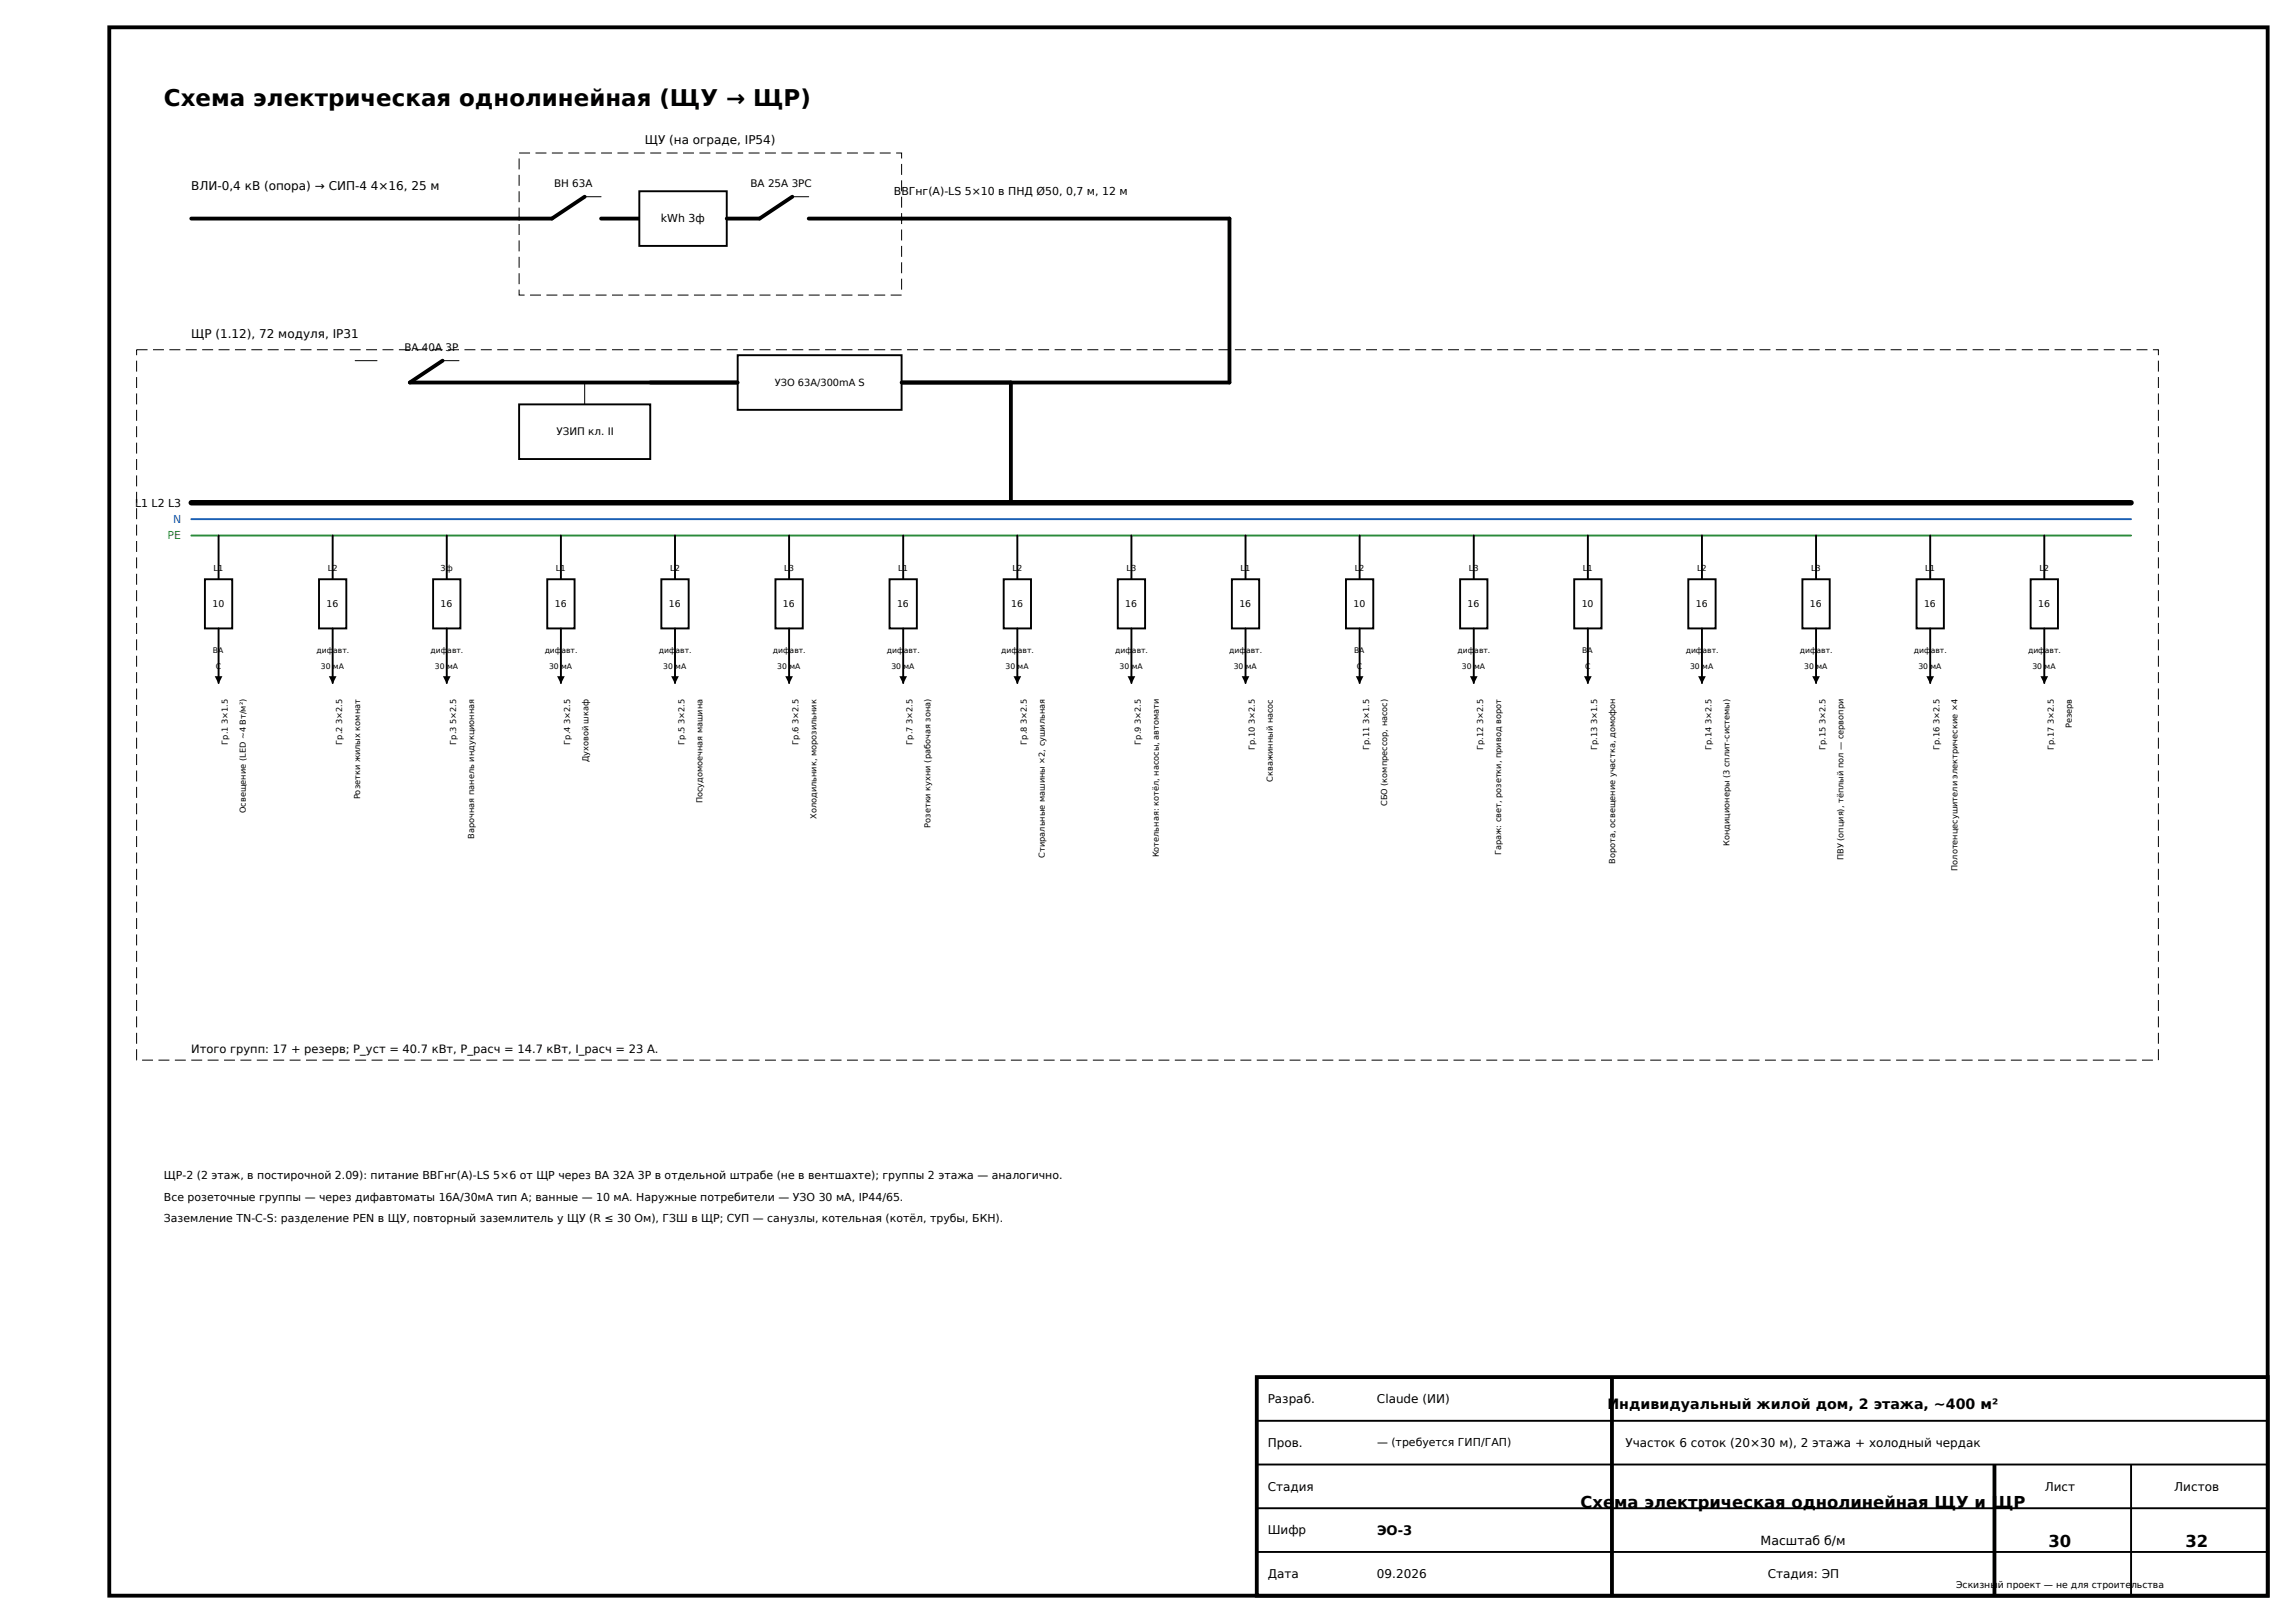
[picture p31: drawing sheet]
<svg xmlns="http://www.w3.org/2000/svg" width="420mm" height="297mm" viewBox="0 0 420 297" stroke-linecap="round" stroke-linejoin="round" font-family="sans-serif">
<defs><g id="words">
<text font-size="4.2" x="30" y="19.5">Схема электрическая однолинейная (ЩУ → ЩР)</text>
<g font-size="3">
<text x="289.2" y="276">Схема электрическая однолинейная ЩУ и ЩР</text>
<text x="374.9" y="283">30</text>
<text x="399.9" y="283">32</text>
</g>
<text font-size="2.6" x="294.2" y="257.9">Индивидуальный жилой дом, 2 этажа, ~400 м²</text>
<text font-size="2.4" x="252" y="280.8">ЭО-3</text>
<text font-size="2.3" x="322.2" y="282.8">Масштаб б/м</text>
<g font-size="2.2">
<text x="118" y="26.3">ЩУ (на ограде, IP54)</text>
<text x="35" y="34.8">ВЛИ-0,4 кВ (опора) → СИП-4 4×16, 25 м</text>
<text x="35" y="61.8">ЩР (1.12), 72 модуля, IP31</text>
<text x="232" y="256.8">Разраб.</text>
<text x="252" y="256.8">Claude (ИИ)</text>
<text x="232" y="264.8">Пров.</text>
<text x="297.5" y="264.8">Участок 6 соток (20×30 м), 2 этажа + холодный чердак</text>
<text x="232" y="272.8">Стадия</text>
<text x="374.2" y="272.8">Лист</text>
<text x="397.9" y="272.8">Листов</text>
<text x="232" y="280.8">Шифр</text>
<text x="232" y="288.8">Дата</text>
<text x="252" y="288.8">09.2026</text>
<text x="323.5" y="288.8">Стадия: ЭП</text>
</g>
<text font-size="2.1" x="35" y="192.7">Итого групп: 17 + резерв; P_уст = 40.7 кВт, P_расч = 14.7 кВт, I_расч = 23 А.</text>
<g font-size="2">
<text x="163.6" y="35.7">ВВГнг(A)-LS 5×10 в ПНД Ø50, 0,7 м, 12 м</text>
<text x="121" y="40.7">kWh 3ф</text>
<text x="24.7" y="92.7">L1 L2 L3</text>
<text x="30" y="215.7">ЩР-2 (2 этаж, в постирочной 2.09): питание ВВГнг(A)-LS 5×6 от ЩР через ВА 32A 3P в отдельной штрабе (не в вентшахте); группы 2 этажа — аналогично.</text>
<text x="30" y="219.7">Все розеточные группы — через дифавтоматы 16A/30мА тип A; ванные — 10 мА. Наружные потребители — УЗО 30 мА, IP44/65.</text>
<text x="30" y="223.7">Заземление TN-C-S: разделение PEN в ЩУ, повторный заземлитель у ЩУ (R ≤ 30 Ом), ГЗШ в ЩР; СУП — санузлы, котельная (котёл, трубы, БКН).</text>
<text x="252" y="264.7">— (требуется ГИП/ГАП)</text>
</g>
<text font-size="2" fill="#1a5fb4" x="31.7" y="95.7">N</text>
<text font-size="2" fill="#2a8a3a" x="30.7" y="98.7">PE</text>
<g font-size="1.9">
<text x="101.4" y="34.2">ВН 63A</text>
<text x="137.4" y="34.2">ВА 25A 3PC</text>
<text x="74" y="64.2">ВА 40A 3P</text>
<text x="101.8" y="79.7">УЗИП кл. II</text>
</g>
<text font-size="1.8" x="141.8" y="70.6">УЗО 63A/300mA S</text>
<g font-size="1.7">
<text x="38.9" y="111.1">10</text>
<text x="59.8" y="111.1">16</text>
<text x="80.6" y="111.1">16</text>
<text x="101.5" y="111.1">16</text>
<text x="122.4" y="111.1">16</text>
<text x="143.3" y="111.1">16</text>
<text x="164.2" y="111.1">16</text>
<text x="185.1" y="111.1">16</text>
<text x="205.9" y="111.1">16</text>
<text x="226.8" y="111.1">16</text>
<text x="247.7" y="111.1">10</text>
<text x="268.6" y="111.1">16</text>
<text x="289.5" y="111.1">10</text>
<text x="310.3" y="111.1">16</text>
<text x="331.2" y="111.1">16</text>
<text x="352.1" y="111.1">16</text>
<text x="373" y="111.1">16</text>
<text x="358" y="290.6">Эскизный проект — не для строительства</text>
</g>
<g font-size="1.5">
<text x="39.1" y="104.5">L1</text>
<text x="60" y="104.5">L2</text>
<text x="80.6" y="104.5">3ф</text>
<text x="101.8" y="104.5">L1</text>
<text x="122.6" y="104.5">L2</text>
<text x="143.5" y="104.5">L3</text>
<text x="164.4" y="104.5">L1</text>
<text x="185.3" y="104.5">L2</text>
<text x="206.2" y="104.5">L3</text>
<text x="227" y="104.5">L1</text>
<text x="247.9" y="104.5">L2</text>
<text x="268.8" y="104.5">L3</text>
<text x="289.7" y="104.5">L1</text>
<text x="310.6" y="104.5">L2</text>
<text x="331.4" y="104.5">L3</text>
<text x="352.3" y="104.5">L1</text>
<text x="373.2" y="104.5">L2</text>
<text x="41.7" y="136.2" transform="rotate(-90 41.7 136.2)">Гр.1 3×1.5</text>
<text x="62.6" y="136.2" transform="rotate(-90 62.6 136.2)">Гр.2 3×2.5</text>
<text x="83.5" y="136.2" transform="rotate(-90 83.5 136.2)">Гр.3 5×2.5</text>
<text x="104.4" y="136.2" transform="rotate(-90 104.4 136.2)">Гр.4 3×2.5</text>
<text x="125.2" y="136.2" transform="rotate(-90 125.2 136.2)">Гр.5 3×2.5</text>
<text x="146.1" y="136.2" transform="rotate(-90 146.1 136.2)">Гр.6 3×2.5</text>
<text x="167" y="136.2" transform="rotate(-90 167 136.2)">Гр.7 3×2.5</text>
<text x="187.9" y="136.2" transform="rotate(-90 187.9 136.2)">Гр.8 3×2.5</text>
<text x="208.8" y="136.2" transform="rotate(-90 208.8 136.2)">Гр.9 3×2.5</text>
<text x="229.7" y="137.2" transform="rotate(-90 229.7 137.2)">Гр.10 3×2.5</text>
<text x="250.5" y="137.2" transform="rotate(-90 250.5 137.2)">Гр.11 3×1.5</text>
<text x="271.4" y="137.2" transform="rotate(-90 271.4 137.2)">Гр.12 3×2.5</text>
<text x="292.3" y="137.2" transform="rotate(-90 292.3 137.2)">Гр.13 3×1.5</text>
<text x="313.2" y="137.2" transform="rotate(-90 313.2 137.2)">Гр.14 3×2.5</text>
<text x="334.1" y="137.2" transform="rotate(-90 334.1 137.2)">Гр.15 3×2.5</text>
<text x="355" y="137.2" transform="rotate(-90 355 137.2)">Гр.16 3×2.5</text>
<text x="375.8" y="137.2" transform="rotate(-90 375.8 137.2)">Гр.17 3×2.5</text>
<text x="379.1" y="133.3" transform="rotate(-90 379.1 133.3)">Резерв</text>
<text x="107.7" y="139.5" transform="rotate(-90 107.7 139.5)">Духовой шкаф</text>
<text x="233" y="143.1" transform="rotate(-90 233 143.1)">Скважинный насос</text>
<text x="45" y="148.8" transform="rotate(-90 45 148.8)">Освещение (LED ~4 Вт/м²)</text>
<text x="65.9" y="146.3" transform="rotate(-90 65.9 146.3)">Розетки жилых комнат</text>
<text x="128.5" y="147" transform="rotate(-90 128.5 147)">Посудомоечная машина</text>
<text x="149.4" y="149.8" transform="rotate(-90 149.4 149.8)">Холодильник, морозильник</text>
<text x="253.8" y="147.5" transform="rotate(-90 253.8 147.5)">СБО (компрессор, насос)</text>
<text x="86.8" y="153.5" transform="rotate(-90 86.8 153.5)">Варочная панель индукционная</text>
<text x="170.3" y="151.4" transform="rotate(-90 170.3 151.4)">Розетки кухни (рабочая зона)</text>
<text x="316.5" y="154.8" transform="rotate(-90 316.5 154.8)">Кондиционеры (3 сплит-системы)</text>
<text x="191.2" y="157" transform="rotate(-90 191.2 157)">Стиральные машины ×2, сушильная</text>
<text x="212.1" y="156.9" transform="rotate(-90 212.1 156.9)">Котельная: котёл, насосы, автомати</text>
<text x="274.7" y="156.5" transform="rotate(-90 274.7 156.5)">Гараж: свет, розетки, привод ворот</text>
<text x="295.6" y="158" transform="rotate(-90 295.6 158)">Ворота, освещение участка, домофон</text>
<text x="337.4" y="157.4" transform="rotate(-90 337.4 157.4)">ПВУ (опция), тёплый пол — сервопри</text>
<text x="358.3" y="159.4" transform="rotate(-90 358.3 159.4)">Полотенцесушители электрические ×4</text>
</g>
<g font-size="1.4">
<text x="39" y="119.5">ВА</text>
<text x="57.9" y="119.5">дифавт.</text>
<text x="78.8" y="119.5">дифавт.</text>
<text x="99.7" y="119.5">дифавт.</text>
<text x="120.6" y="119.5">дифавт.</text>
<text x="141.4" y="119.5">дифавт.</text>
<text x="162.3" y="119.5">дифавт.</text>
<text x="183.2" y="119.5">дифавт.</text>
<text x="204.1" y="119.5">дифавт.</text>
<text x="225" y="119.5">дифавт.</text>
<text x="247.8" y="119.5">ВА</text>
<text x="266.7" y="119.5">дифавт.</text>
<text x="289.6" y="119.5">ВА</text>
<text x="308.5" y="119.5">дифавт.</text>
<text x="329.4" y="119.5">дифавт.</text>
<text x="350.3" y="119.5">дифавт.</text>
<text x="371.1" y="119.5">дифавт.</text>
<text x="39.5" y="122.5">C</text>
<text x="58.7" y="122.5">30</text>
<text x="60.9" y="122.5">мА</text>
<text x="79.6" y="122.5">30</text>
<text x="81.8" y="122.5">мА</text>
<text x="100.5" y="122.5">30</text>
<text x="102.7" y="122.5">мА</text>
<text x="121.4" y="122.5">30</text>
<text x="123.6" y="122.5">мА</text>
<text x="142.2" y="122.5">30</text>
<text x="144.5" y="122.5">мА</text>
<text x="163.1" y="122.5">30</text>
<text x="165.3" y="122.5">мА</text>
<text x="184" y="122.5">30</text>
<text x="186.2" y="122.5">мА</text>
<text x="204.9" y="122.5">30</text>
<text x="207.1" y="122.5">мА</text>
<text x="225.8" y="122.5">30</text>
<text x="228" y="122.5">мА</text>
<text x="248.3" y="122.5">C</text>
<text x="267.5" y="122.5">30</text>
<text x="269.8" y="122.5">мА</text>
<text x="290.1" y="122.5">C</text>
<text x="309.3" y="122.5">30</text>
<text x="311.5" y="122.5">мА</text>
<text x="330.2" y="122.5">30</text>
<text x="332.4" y="122.5">мА</text>
<text x="351.1" y="122.5">30</text>
<text x="353.3" y="122.5">мА</text>
<text x="372" y="122.5">30</text>
<text x="374.2" y="122.5">мА</text>
</g>
</g></defs>
<path d="M20 5h395v287h-395z" fill="none" stroke="#000" stroke-width=".7" stroke-linecap="butt"/>
<path d="M230 252h185v40h-185z" fill="#fff" stroke="#000" stroke-width=".7" stroke-linecap="butt"/>
<path d="M230 260h185M230 268h185M230 276h185M390 268v24M230 284h185" fill="none" stroke="#000" stroke-width=".35"/>
<path d="M295 252v40M365 268v24" fill="none" stroke="#000" stroke-width=".7" stroke-linecap="butt"/>
<path d="M35 40h66M110 40h7" fill="none" stroke="#000" stroke-width=".7"/>
<path d="M95 28h70v26h-70z" fill="none" stroke="#000" stroke-width=".18" stroke-dasharray="2 1" stroke-linecap="butt"/>
<path d="M101 40l6-4z" fill="#000" stroke="#000" stroke-width=".7"/>
<path d="M107 36h3" fill="none" stroke="#000" stroke-width=".18"/>
<path d="M117 35h16v10h-16z" fill="#fff" stroke="#000" stroke-width=".35"/>
<path d="M133 40h6M148 40h77v30h-150" fill="none" stroke="#000" stroke-width=".7"/>
<path d="M139 40l6-4zM75 70l6-4z" fill="#000" stroke="#000" stroke-width=".7"/>
<path d="M145 36h3M65 66h4M81 66h3" fill="none" stroke="#000" stroke-width=".18"/>
<path d="M25 64h370v130h-370z" fill="none" stroke="#000" stroke-width=".18" stroke-dasharray="2 1" stroke-linecap="butt"/>
<path d="M95 74h24v10h-24z" fill="#fff" stroke="#000" stroke-width=".35"/>
<path d="M107 70v4" fill="none" stroke="#000" stroke-width=".18"/>
<path d="M135 65h30v10h-30z" fill="#fff" stroke="#000" stroke-width=".35"/>
<path d="M119 70h16M165 70h20v22" fill="none" stroke="#000" stroke-width=".7"/>
<path d="M35 92h355" fill="none" stroke="#000" stroke-width="1"/>
<path d="M35 95h355" fill="none" stroke="#1a5fb4" stroke-width=".35"/>
<path d="M35 98h355" fill="none" stroke="#2a8a3a" stroke-width=".35"/>
<path d="M40 98v8" fill="none" stroke="#000" stroke-width=".35"/>
<path d="M37.5 106h5v9h-5z" fill="#fff" stroke="#000" stroke-width=".35"/>
<path d="M60.9 98v8M40 115v10" fill="none" stroke="#000" stroke-width=".35"/>
<path d="M39.3 123.7h1.4l-.7 1.4z" fill="#000"/>
<path d="M58.4 106h5v9h-5z" fill="#fff" stroke="#000" stroke-width=".35"/>
<path d="M81.8 98v8M60.9 115v10" fill="none" stroke="#000" stroke-width=".35"/>
<path d="M60.2 123.7h1.4l-.7 1.4z" fill="#000"/>
<path d="M79.3 106h5v9h-5z" fill="#fff" stroke="#000" stroke-width=".35"/>
<path d="M102.7 98v8M81.8 115v10" fill="none" stroke="#000" stroke-width=".35"/>
<path d="M81.1 123.7h1.4l-.7 1.4z" fill="#000"/>
<path d="M100.2 106h4.9v9h-4.9z" fill="#fff" stroke="#000" stroke-width=".35"/>
<path d="M123.5 98v8M102.7 115v10" fill="none" stroke="#000" stroke-width=".35"/>
<path d="M101.9 123.7h1.5l-.7 1.4z" fill="#000"/>
<path d="M121 106h5v9h-5z" fill="#fff" stroke="#000" stroke-width=".35"/>
<path d="M144.4 98v8M123.5 115v10" fill="none" stroke="#000" stroke-width=".35"/>
<path d="M122.8 123.7h1.4l-.7 1.4z" fill="#000"/>
<path d="M141.9 106h5v9h-5z" fill="#fff" stroke="#000" stroke-width=".35"/>
<path d="M165.3 98v8M144.4 115v10" fill="none" stroke="#000" stroke-width=".35"/>
<path d="M143.7 123.7h1.4l-.7 1.4z" fill="#000"/>
<path d="M162.8 106h5v9h-5z" fill="#fff" stroke="#000" stroke-width=".35"/>
<path d="M186.2 98v8M165.3 115v10" fill="none" stroke="#000" stroke-width=".35"/>
<path d="M164.6 123.7h1.4l-.7 1.4z" fill="#000"/>
<path d="M183.7 106h5v9h-5z" fill="#fff" stroke="#000" stroke-width=".35"/>
<path d="M207.1 98v8M186.2 115v10" fill="none" stroke="#000" stroke-width=".35"/>
<path d="M185.5 123.7h1.4l-.7 1.4z" fill="#000"/>
<path d="M204.6 106h5v9h-5z" fill="#fff" stroke="#000" stroke-width=".35"/>
<path d="M227.9 98v8M207.1 115v10" fill="none" stroke="#000" stroke-width=".35"/>
<path d="M206.4 123.7h1.4l-.7 1.4z" fill="#000"/>
<path d="M225.4 106h5v9h-5z" fill="#fff" stroke="#000" stroke-width=".35"/>
<path d="M248.8 98v8M227.9 115v10" fill="none" stroke="#000" stroke-width=".35"/>
<path d="M227.2 123.7h1.4l-.7 1.4z" fill="#000"/>
<path d="M246.3 106h5v9h-5z" fill="#fff" stroke="#000" stroke-width=".35"/>
<path d="M269.7 98v8M248.8 115v10" fill="none" stroke="#000" stroke-width=".35"/>
<path d="M248.1 123.7h1.4l-.7 1.4z" fill="#000"/>
<path d="M267.2 106h5v9h-5z" fill="#fff" stroke="#000" stroke-width=".35"/>
<path d="M290.6 98v8M269.7 115v10" fill="none" stroke="#000" stroke-width=".35"/>
<path d="M269 123.7h1.4l-.7 1.4z" fill="#000"/>
<path d="M288.1 106h5v9h-5z" fill="#fff" stroke="#000" stroke-width=".35"/>
<path d="M311.5 98v8M290.6 115v10" fill="none" stroke="#000" stroke-width=".35"/>
<path d="M289.9 123.7h1.4l-.7 1.4z" fill="#000"/>
<path d="M309 106h5v9h-5z" fill="#fff" stroke="#000" stroke-width=".35"/>
<path d="M332.3 98v8M311.5 115v10" fill="none" stroke="#000" stroke-width=".35"/>
<path d="M310.8 123.7h1.4l-.7 1.4z" fill="#000"/>
<path d="M329.9 106h4.9v9h-4.9z" fill="#fff" stroke="#000" stroke-width=".35"/>
<path d="M353.2 98v8M332.3 115v10" fill="none" stroke="#000" stroke-width=".35"/>
<path d="M331.6 123.7h1.4l-.7 1.4z" fill="#000"/>
<path d="M350.7 106h5v9h-5z" fill="#fff" stroke="#000" stroke-width=".35"/>
<path d="M374.1 98v8M353.2 115v10" fill="none" stroke="#000" stroke-width=".35"/>
<path d="M352.5 123.7h1.4l-.7 1.4z" fill="#000"/>
<path d="M371.6 106h5v9h-5z" fill="#fff" stroke="#000" stroke-width=".35"/>
<path d="M374.1 115v10" fill="none" stroke="#000" stroke-width=".35"/>
<path d="M373.4 123.7h1.4l-.7 1.4z" fill="#000"/>
<use href="#words"/>
</svg>
